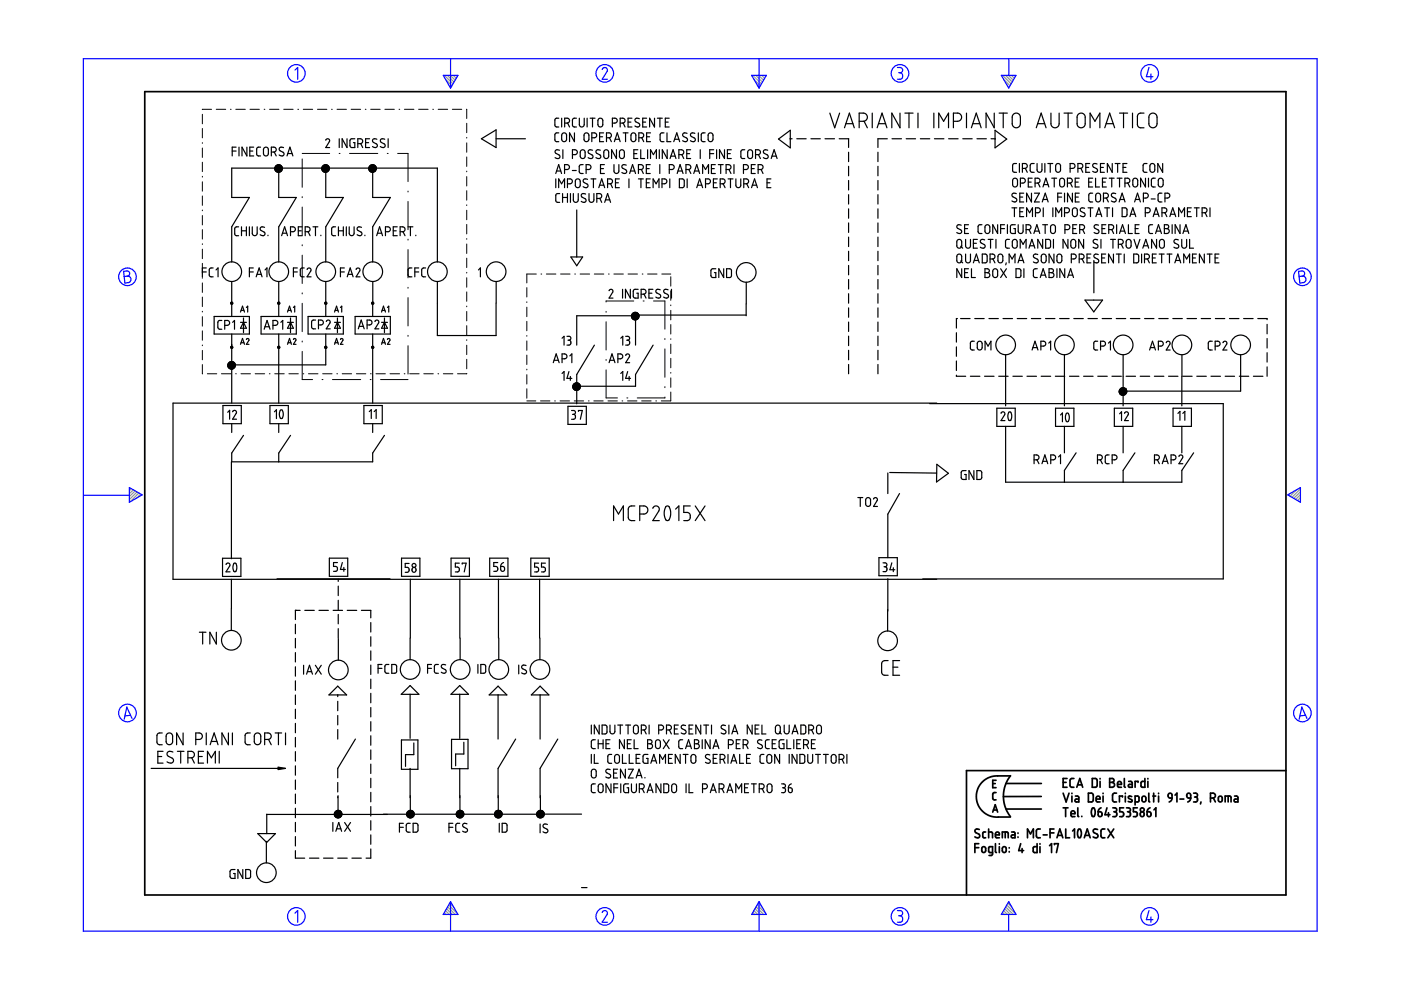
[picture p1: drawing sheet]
<svg xmlns="http://www.w3.org/2000/svg" width="297mm" height="210mm" viewBox="0 0 297 210" stroke-linecap="round" stroke-linejoin="round" font-family="sans-serif">
<g fill="none" stroke="#6c9" stroke-width=".25">
<path d="M94.2 16l1.8 1.8M94.5 16.8l1.3 1.4M94.8 16l1.5 1.4M95.3 18.3l.3 .3M95.5 16l1 1M96.1 16l.6 .6M96.7 16l.3 .2M159.6 16l1.8 1.8M159.9 16.8l1.3 1.4M160.3 16l1.4 1.4M160.7 18.3l.3 .3M160.9 16l1 1"/>
<path d="M161.5 16l.6 .6M162.1 16l.2 .2M212.6 16l1.8 1.8M212.8 16.8l1.3 1.4M213.2 16l1.4 1.4M213.7 18.3l.2 .3M213.8 16l1 1M214.4 16l.7 .6M215.1 16l.2 .2M27.5 103.4h-.1M27.9 103.6l-.5 .5M28.3 103.8l-.9 .9"/>
<path d="M28.7 104.1l-1.3 1.2M29 104.3l-1.6 1.6M29.4 104.5l-1.8 1.9M29.8 104.8l-.8 .8M273.4 104.7l-.3 .3M274.9 103.9l-1.4 1.3M275.7 103.6l-1.8 1.9M275.7 106.1l-.2 .3M275.7 105.5l-.6 .6M275.7 104.9l-1 1M275.7 104.3l-1.4 1.4M94 193.8v.1"/>
<path d="M94.2 193.5l.4 .4M94.4 193.1l.9 .8M94.7 192.7l1.2 1.2M94.9 192.3l1.6 1.6M95.1 191.9l1.9 1.9M95.4 191.5l.8 .8M159.4 193.8v.1M159.6 193.5l.4 .4M159.8 193.1l.9 .8M160.1 192.7l1.2 1.2M160.3 192.3l1.6 1.6M160.5 191.9l1.9 1.9"/>
<path d="M160.8 191.5l.8 .8M212.3 193.8v.1M212.6 193.5l.4 .4M212.8 193.1l.8 .8M213 192.7l1.2 1.2M213.2 192.3l1.6 1.6M213.5 191.9l1.8 1.9M213.7 191.5l.8 .8"/>
</g>
<g fill="none" stroke="#00f" stroke-width=".25">
<path d="M17.7 12.4h261.6v185h-261.6zM62.5 14.9l.6-.6v2.5M94 16h3.1l-1.6 2.7zM95.5 12.4v6.3M127.7 14.7l.5-.4 .5 .3v.5l-1 1.7h1.1M159.4 16h3.1l-1.6 2.7zM160.9 12.4v6.3M190.3 14.3h.7l.3 .3v.6l-.5 .2M190.5 15.4h.3M190.8 15.4l.5 .3v.7l-.3 .4h-.7M212.3 16h3.1l-1.5 2.7zM213.9 12.5v3.5"/>
<path d="M243.6 14.3l-.5 2h1.4M244 15.7v1.1M26.2 57.5l.9-.1 .3 .3 .1 .5-.5 .3 .5 .2 .3 .4-.1 .3-.3 .5-.9 .1zM27 58.5l-.7 .1M275.3 57.5l.9-.1 .3 .3 .1 .5-.5 .3 .5 .2 .2 .2 .1 .5-.3 .4-1 .2zM276.1 58.5l-.7 .1M17.8 105h9.6M27.4 103.4l2.7 1.5-2.7 1.6zM273 104.9l2.7-1.5v3.1zM27.7 151.7l-1.2 .1M28 152.3l-1.1-2.4-.6 2.6M276.8 151.7l-1.2 .1"/>
<path d="M277.1 152.3l-1.1-2.4-.6 2.6M62.5 193.6l.6-.5v2.4M95.5 191.2v6.2M95.5 191.2l1.6 2.7h-3.1zM127.7 193.5l.1-.3 .5-.1 .5 .4-.1 .4-1 1.6h1.1M160.9 191.2v6.2M160.9 191.2l1.6 2.7h-3.1zM190.3 193.1h.6l.4 .2v.5l-.5 .4M190.5 194.2h.3M190.8 194.2l.5 .3v.7l-.4 .3h-.6M213.8 193.9v3.5M213.9 191.2l1.5 2.7h-3.1z"/>
<path d="M243.6 193.1l-.5 1.9h1.4M244 194.4v1.1"/>
<circle cx="62.8" cy="15.6" r="1.87"/>
<circle cx="128.2" cy="15.6" r="1.87"/>
<circle cx="190.8" cy="15.6" r="1.87"/>
<circle cx="243.8" cy="15.6" r="1.87"/>
<circle cx="27" cy="58.7" r="1.87"/>
<circle cx="276.1" cy="58.7" r="1.87"/>
<circle cx="27" cy="151.2" r="1.87"/>
<circle cx="276.1" cy="151.2" r="1.87"/>
<circle cx="62.8" cy="194.3" r="1.87"/>
<circle cx="128.2" cy="194.3" r="1.87"/>
<circle cx="190.8" cy="194.3" r="1.87"/>
<circle cx="243.8" cy="194.3" r="1.87"/>
</g>
<g fill="none" stroke="#000" stroke-width=".36">
<path d="M30.7 19.4h241.9v170.4h-241.9zM206.7 179.7h.8M207.5 178.9h-.8v1.9M207.6 175.9l-.6-.1-.3 .4 .1 .3 .8 .4 .1 .5-.2 .2-.8-.2M208.2 179.7l.5-.2 .3 .3v.6l-.3 .3-.5-.1zM209 176.4h-.4l-.2 .2v.9l.2 .1h.4M209.6 176.4l.8 .1v1.1M209.6 175.8v1.8M210.5 166.1h.5M210.5 172.2l.5-1.6 .5 1.6M210.6 171.7h.8M211.1 177h.8l-.1-.5-.2-.1-.4 .1-.1 .9 .2 .2h.6"/>
<path d="M211.1 178.9v1.7l.2 .2M211.2 168h-.4l-.3 .3v1.1l.7 .2M211.2 165.4h-.7v1.6h.7M211.9 178.9v.1M211.9 179.5v1.3M212.5 177.6v-1.2h1.1l.2 1.2M212.6 179.7l.4-.2 .3 .3v.6l-.3 .3-.5-.2zM213.1 176.4v1.2M213.3 166.1h7.5M213.3 171.5h7.5M214 179.7v.1M214.2 164.5h-3.5l-.9 .3-.8 .4-.8 .7-.7 .9-.4 1.2-.1 .9 .1 1.1 .4 .9 .7 1 .9 .7 .7 .4 1.1 .2h3.3"/>
<path d="M214.2 164.5l-1 1.7-.5 2.2 .1 1.3 .2 1.2 .5 1.1 .7 1.1M214.5 176.4h.5l.2 .2v1h-.5a.31 .31 0 0 1-.3-.3 .31 .31 0 0 1 .3-.3h.5M215.8 176.6v.1M215.8 177.4v.1M216.4 178.9l-.4 1.4h1M216.7 179.9v.9M217.8 177.6v-1.8l.7 1 .6-1v1.8M219.9 178.9v1.9l-.8-.1v-1.1l.8-.1M220.5 178.9v.1M220.5 179.5v1.3M220.6 175.8h-.6l-.3 .3 .1 1.3 .2 .2h.6M220.8 168.9h-8.1"/>
<path d="M221.2 177h.8M222.5 179.3l.4-.4v1.9M222.6 176.6h.9M223.5 175.8h-.9v1.8M223.6 179.1v-.2h.8l-.4 1.9M224.1 177.6l.6-1.8 .6 1.8M224.3 177.1h.8M225.4 165.9h.6M225.4 168.2l.6 1.8 .7-1.8M225.4 171.3h1M225.9 171.3v1.8M226 175.8v1.8h.8"/>
<path d="M226.2 165.1h-.8v1.8h.8M227.1 172.5h.8l-.1-.5-.4-.1-.3 .2v.8l.2 .2h.6M227.3 168.2v.1M227.3 168.8v1.2M227.4 176.2l.4-.4v1.8M227.7 165.1h-.5l-.3 .3v1.4l.3 .1h.5M228 168.8h.5l.2 .2v1h-.5a.31 .31 0 0 1-.3-.3 .31 .31 0 0 1 .3-.3h.5M228.3 166.9l.6-1.8 .7 1.8M228.5 166.4h.9M228.5 171.3v1.7l.2 .1M228.7 175.8a.62 .62 0 0 1 .6 .8l-.1 .7a.37 .37 0 0 1-.5 .3 .37 .37 0 0 1-.2-.5v-.6zM229.4 173.1h.1"/>
<path d="M229.9 177.6l.6-1.8 .6 1.8M230.1 177.1h.9M230.8 168.2h.7l.3 .3v1.2l-.3 .3h-.7zM231.6 165.1h.7l.3 .2v1.3l-.2 .3h-.8zM231.6 171.4a.53 .53 0 0 1 .5 .2 .53 .53 0 0 1 .1 .5l-.1 .7a.34 .34 0 0 1-.4 .3 .34 .34 0 0 1-.3-.4v-.6zM232.4 169.4h.8v-.3l-.2-.3-.5 .1-.1 .9 .2 .2h.6M232.7 175.9l-.6-.1-.3 .2v.3l.9 .6v.6l-.5 .1-.4-.2M232.8 172.1h.6l.2 .2 .1 .5-.2 .3h-.3l-.3-.1zM233.2 165.1v.1M233.2 165.7v1.2M233.4 171.3l-.4 .3-.2 .5M233.9 168.2v.1"/>
<path d="M233.9 168.8v1.2M234.3 175.8h-.6l-.3 .3 .1 1.3 .2 .2h.6M234.7 171.3l-.4 1.4h1M234.9 175.8l1.2 1.8M235 172.3v.8M235.3 165.1h.6l.3 .3-.1 .4-.3 .1 .4 .1 .1 .3-.1 .4-.3 .2h-.6zM235.3 165.9h.5M235.9 171.3h.5l.3 .2 .1 .3-.4 .3M236.1 175.8l-1.2 1.8M236.2 172.1h.2M236.4 172.1l.3 .2 .1 .5-.3 .3h-.6M236.7 168.2h-.5l-.3 .4v1.2l.3 .2h.5"/>
<path d="M236.9 166.3h.9l-.2-.5-.3-.1-.3 .1-.1 .9 .2 .2h.7M238 169v-.2h-.7v1.2M238.2 171.3h-.8v.8h.6l.2 .4-.1 .6h-.7M238.4 165.1v1.7l.2 .1M238.6 168.2v.1M238.6 168.8v1.2M238.8 171.3h.5l.3 .2v.4l-.3 .2M239.1 172.1h.2M239.3 172.1l.4 .3-.1 .5-.2 .2h-.6M239.3 165.7h.5l.3 .3v.9h-.6a.31 .31 0 0 1-.3-.3 .31 .31 0 0 1 .3-.3h.6M239.9 168.9l-.3-.1a.27 .27 0 0 0-.4 .1 .27 .27 0 0 0 .2 .4l.5 .2a.33 .33 0 0 1 0 .5 .33 .33 0 0 1-.5 0l-.2-.1M240.7 170l.7-.1 .1-.9-.2-.2h-.6v1.9"/>
<path d="M241.1 171.3h-.8v.8h.6l.2 .3-.1 .7h-.7M241.3 165.9v-.2h-.6v1.2M241.9 172.3l.2-.2 .4 .2 .1 .5-.1 .2-.4 .1-.2-.1zM242.2 169l.2-.2 .4 .1 .2 .8-.2 .2-.4 .1-.3-.2zM242.7 165.1v1.8h-.6l-.2-.2 .1-.9 .2-.1h.5M243.2 172.1l.7 .2v.7l-.4 .1-.2-.1zM243.4 165.1v.1M243.4 165.7v1.2M243.6 168.2v1.6l.2 .2M243.8 171.3l-.4 .3-.2 .5M244.4 168.8h.6M244.6 168.2v1.8"/>
<path d="M244.7 171.7l.4-.4v1.8M245.6 168.2v.1M245.6 168.8v1.2M247.8 168.3l.3-.1 .3 .1 .1 .9-.7-.1-.1-.6zM248.5 169.2l-.2 .5-.4 .3M249.1 168.6l.4-.4v1.8M250.2 169.4h.8M251.7 168.3l.4-.1 .3 .1 .1 .9h-.6l-.2-.2zM252.5 169.2l-.2 .5-.5 .3M253.1 168.2l.7 .1 .1 .4-.4 .3M253.3 169h.2M253.5 169l.4 .2v.5l-.3 .3h-.5"/>
<path d="M254.6 170l-.1 .5M256.6 169.2l.9-.1 .2-.3-.1-.4-.4-.2h-.6v1.8M257.3 169.2l.4 .8M258.4 169l.2-.2 .4 .1 .1 .8-.1 .2-.4 .1-.3-.2zM259.8 170v-1.2l1.1 .1 .1 1.1M260.4 168.8v1.2M261.7 168.8h.6l.2 .3v.9h-.6a.31 .31 0 0 1-.3-.3 .31 .31 0 0 1 .3-.3h.6M272.6 163.4h-67.7v26.4M210.4 180.8h-.5l-.3-.2v-.9l.2-.2h.6v1.6l-.2 .3h-.5M214 180.6v.1"/>
<circle cx="242.2" cy="171.7" r=".42"/>
</g>
<g fill="none" stroke="#000" stroke-width=".25">
<path d="M49.2 32h.9M50.1 31.2h-.9v1.9M50.7 31.2v1.9M52.3 31.2v1.9l-1-1.9v1.9M53 32h.6M53.8 31.2h-.8v1.9h.8M55.2 31.2h-.5l-.3 .3 .1 1.4 .2 .2h.5M56 31.3l.6-.1 .3 .4v1.1l-.4 .4-.4-.1-.2-.3v-1zM57.5 32.2h.6l.4-.2 .1-.4-.2-.3-.9-.1v1.9M58.1 32.2l.5 .9M58.5 36.3l.6-.7v6.3h3.7l-3.7 6.2v7.5M58.5 36l-.1 .1"/>
<path d="M58.5 35.8l-.2 .2M58.5 35.5l-.1 .1M58.5 35.3l-.2 .2M58.5 35.6l-.2 .3M58.6 35.1l-.1 .1M58.7 35.6l-.2 .3M58.9 35.6l-.4 .4M58.9 34.9l-.6 .7M58.9 35.6l-.5 .6M59 34.9l-.5 .5M59.2 34.9l-.9 .9M59.3 35l-.7 .6"/>
<path d="M59.4 35l-1.1 1M59.4 35.6l-.8 .8M59.5 35.1l-.7 .5M59.6 35.1l-.5 .5M59.6 35.6l-.8 .9M59.6 35.2l-1.1 1.1M59.7 35.2l-1.1 1.2M59.7 36.2l-.2 .2M59.7 35.3l-.3 .3M59.8 35.4l-1.1 1M59.8 36l-.4 .5M59.8 35.4l-.2 .2"/>
<path d="M59.8 35.6l-.9 .9M59.8 35.5l-.1 .1M59.9 35.8l-.7 .7M59.9 35.8l-.8 .7M59.9 35.6l-1 .9M60.1 31.3l-.7-.1-.2 .4 .1 .3 .8 .5v.5l-.5 .2-.4-.2M60.9 33.1l.6-1.9 .6 1.9M61 32.6h.9M68.5 35.6l-.3 .3M68.7 35l-.4 .4M68.9 34.9l-.7 .7M68.9 35.6l-.5 .6"/>
<path d="M69 34.9l-.8 .8M69.1 29.7l.3-.3 .4 .2 .1 .4-.8 1.3h.8M69.1 35.6v6.3h3.7l-3.7 6.2v7.5M69.1 34.9l-.7 .7M69.2 34.9l-1 1M69.3 35l-.7 .6M69.3 35.6l-.7 .8M69.3 35l-1 1.1M69.4 35.1l-1.1 1.1M69.5 35.1l-.6 .5M69.5 35.6l-.8 .9M69.6 35.1l-1.1 1.2"/>
<path d="M69.6 35.2l-1.1 1.1M69.7 35.3l-.4 .3M69.7 35.3l-1.1 1.1M69.7 36.1l-.3 .3M69.7 35.4l-.2 .2M69.8 35.5l-1 1M69.8 35.6l-.9 .9M69.8 35.9l-.6 .6M69.8 35.6h-.1M69.8 35.8l-.7 .7M69.8 35.6h.1M71.9 29.4v1.9"/>
<path d="M73.6 29.4v1.9l-1.1-1.9v1.9M75.2 29.4h-.7l-.3 .3v1.2l.3 .4h.7v-1.1h-.3M75.9 30.5h.5l.4-.2 .1-.4-.2-.4-.8-.1v1.9M76.5 30.4l.4 .9M77.5 30.2h.6M78.4 29.4h-.9v1.9h.9M78.4 35.6l-.2 .3M78.6 35.1l-.3 .2M78.7 35l-.5 .5M78.7 35.6l-.4 .5M78.9 34.9l-.7 .8M79 35.6l-.6 .6"/>
<path d="M79 34.9l-.8 .9M79 35.6v6.3h3.8l-3.8 6.2v7.5M79.1 34.9l-.7 .7M79.2 35.6l-.7 .7M79.2 34.9l-1 1M79.3 35.6l.4-.3-1.2 1.1M79.3 35l-1 1M79.4 35.6l-.8 .8M79.4 35.1l-1.1 1.1M79.5 35.1l-.6 .5M79.5 35.2l-.4 .4M79.6 35.2l-1.2 1.1"/>
<path d="M79.6 35.6l-.8 .9M79.6 36.2l-.1 .2M79.7 35.4l-.2 .2M79.8 35.9l-.6 .6M79.8 35.6l-.9 .9M79.8 35.5l-1.1 1M79.8 35.8l-.7 .7M79.8 35.6h-.1M79.8 35.7l-.8 .8M79.9 29.5l-.7-.1-.2 .5 .2 .3 .7 .4v.5l-.4 .2-.5-.2M81.6 29.5l-.7-.1-.3 .5 1 .7v.5l-.5 .2-.5-.2M82.3 29.4v1.9"/>
<path d="M102.1 29.4l3.1-1.9v3.8zM105.2 29.4h6.2M117.8 36.8l.6-1.9 .7 1.9M117.8 37.9v1.9M118 36.3h.9M118.4 39.8v-1.9l.7 1.1 .6-1.1v1.9M118.5 25.1h-.6l-.3 .3 .1 1.4 .8 .1M118.5 28.2h-.6l-.3 .3 .1 1.4 .3 .1h.5M118.6 31.9l-.6-.1-.3 .5 1 .7v.4l-.3 .2-.7-.2M119.1 25.1v1.8M119.2 28.3l.6-.1 .3 .4v1l-.4 .4h-.4l-.2-.3v-1zM119.3 31.7v1.9"/>
<path d="M119.7 35.9l.9-.1 .1-.3-.1-.4-.3-.2h-.6v1.9M119.7 26.1h.6l.4-.2 .1-.4-.2-.3-.9-.1v1.8M120.3 39l.9-.1 .1-.4v-.3l-.4-.3h-.6v1.9M120.3 26.1l.5 .8M121.3 36.2h.9M121.4 32.8l.8-.1 .2-.4-.1-.4-.9-.2v1.9M121.8 28.2v1.8l-1-1.8v1.8M122.1 38.1l.5-.2 .4 .3v1.1l-.3 .5-.5-.1-.2-.3zM122.2 25.1h-.6l-.2 .3 .1 1.4 .7 .1M122.8 25.1v1.4l.5 .4 .5-.3 .1-1.5M123.2 31.9l.6-.1 .3 .4v1l-.4 .4h-.3l-.3-.3-.1-1.1zM123.6 34.9h-.5l-.3 .4 .1 1.3 .1 .1 .6 .1"/>
<path d="M123.9 28.4l.5-.2 .4 .3 .1 1-.3 .5h-.4l-.3-.2zM124.3 35.9l.8-.1 .2-.4-.1-.3-.4-.2h-.5v1.9M124.5 25.1v1.8M124.6 38h-.7l-.3 .4 .2 .3 .8 .4v.5l-.5 .2-.5-.2M125.1 25.1h1.1M125.3 37.9h1M125.5 29.2h.6l.3-.2 .1-.4-.2-.3-.8-.1v1.8M125.6 31.9l-.6-.1-.3 .5 1 .7v.4l-.3 .2-.7-.2M125.6 25.1v1.8M125.8 37.9v1.9M126.9 25.2l.6-.1 .3 .3v1.1l-.4 .4h-.3l-.3-.3v-1.1zM127 39.8l.6-1.9 .6 1.9"/>
<path d="M127.1 29h.7M127.1 39.3h.9M127.3 31.9l-.7-.1-.3 .4 .2 .3 .8 .4 .1 .5-.3 .2-.8-.2M127.3 35.8h.7M128 28.2h-.9v1.8h.9M128.1 31.9l.5-.2 .4 .4 .1 1.1-.4 .4-.4-.1-.3-.3zM128.1 34.9h-.8v1.9h.8M128.6 29.2h.6l.3-.2 .1-.4-.2-.3-.8-.1v1.8M128.8 39l.9-.2 .2-.5-.2-.3-.9-.1v1.9M129.2 29.2l.4 .8M129.5 38.9l.4 .9M129.8 26.1h.6l.4-.2 .1-.4-.2-.4h-.9v1.8"/>
<path d="M130.2 34.9v1.5l.5 .4 .3-.1 .2-.3v-1.5M130.3 30l.6-1.8 .6 1.8M130.4 29.5h.9M130.5 38.8h.6M130.7 31.7v1.9l-1-1.9v1.9M131.3 37.9h-.8v1.9h.8M131.4 31.9l.5-.2 .4 .4 .1 1.2-.4 .3-.4-.1-.3-.3zM131.5 26.1h.6l.3-.2 .1-.4-.1-.3-.9-.1v1.8M132.1 26.1l.4 .8M132.1 28.2h1.1M132.6 28.2v1.8M132.8 35l-.7-.1-.2 .2-.1 .3 1 .7v.5l-.4 .2-.6-.2"/>
<path d="M133.2 25.9h.6M133.3 37.9v1.9M133.5 36.8l.6-1.9 .6 1.9M133.7 36.3h.9M133.9 28.3l.6-.1 .3 .4v1l-.4 .4h-.4l-.2-.3v-1.1zM134 25.1h-.8v1.8h.8M134.4 32.6h.6M135.2 31.7h-.8v1.9h.8M135.4 35.9l.9-.1 .1-.3-.1-.4-.3-.2h-.6v1.9M135.4 37.9h1M135.4 29.2l.9-.1 .2-.4-.1-.4-.3-.1h-.7v1.8M135.6 25.2l-.7-.1-.3 .5 1 .6v.5l-.5 .2-.5-.2"/>
<path d="M135.8 31.7v1.9h.9M135.9 37.9v1.9M136 35.9l.4 .9M136.1 29.2l.4 .8M136.3 25.9h.6M137 35.8h.6M137 38.8h.6M137.1 25.1h-.8v1.8h.8M137.1 29h.6M137.3 31.7v1.9M137.9 34.9h-.9v1.9h.9M137.9 37.9h-.9v1.9h.9"/>
<path d="M137.9 28.2h-.8v1.8h.8M137.9 33.6v-1.9l.6 1.1 .7-1.1v1.9M138.5 39.8v-1.9l.6 1.1 .6-1.1v1.9M138.8 25.1v1.8l-1.1-1.8v1.8M139.4 25.1h1M139.8 31.7v1.9M139.9 34.9v1.9M139.9 25.1v1.8M140.4 39h.5l.4-.3 .1-.3-.2-.4-.8-.1v1.9M140.8 28.2h-.6l-.2 .3v1.4l.3 .1h.5M141.1 25.9h.6M141.4 28.2v1.8h.8"/>
<path d="M141.5 31.7v1.9l-1.1-1.9v1.9M141.9 25.1h-.8v1.8h.8M141.9 35.9l.9-.1 .1-.3v-.4l-.4-.2h-.6v1.9M142 37.9v1.9M142.1 33.6l.6-1.9 .6 1.9M142.2 33.1h1M142.9 30l.6-1.8 .6 1.8M143 29.5h.9M143.6 36.8l.6-1.9 .6 1.9M143.7 36.3h.9M143.9 32.8l.9-.2 .2-.2-.1-.4-.4-.3h-.6v1.9M144 37.9h.8l.3 .3v1.2l-.3 .4h-.8z"/>
<path d="M144.6 32.8l.4 .8M145.4 35.9l.9-.1 .2-.3-.2-.4-.9-.2v1.9M145.6 32.6h.6M145.7 28.3l-.7-.1-.3 .5 .9 .6 .1 .5-.5 .2-.5-.2M145.7 37.9v1.9M146 35.9l.5 .9M146.4 31.7h-.8v1.9h.8M147.1 36.8l.6-1.9 .6 1.9M147.3 36.3h.9M147.3 28.3l-.7-.1-.2 .5 .1 .2 .8 .5 .1 .4-.5 .2-.5-.2M147.7 39.8l.6-1.9 .7 1.9M147.9 39.3h.9"/>
<path d="M148.1 28.2v1.8M148.5 31.7v1.9M149 36.8v-1.9l.6 1 .6-1v1.9M149.5 28.2h-.6l-.2 .3v1.3l.3 .2h.5M149.6 39l.8-.1 .2-.4v-.3l-.4-.3h-.6v1.9M150.3 28.3l.5-.1 .4 .4v1.1l-.4 .3h-.5l-.2-.3v-1.1zM150.5 32.6h.8M150.8 35.8h.6M151.3 38.8h.6M151.3 31.7h-.8v1.9M151.7 34.9h-.9v1.9h.9M151.9 31.7v1.9"/>
<path d="M152.1 37.9h-.8v1.9h.8M152.3 34.9h1M152.7 39l.8-.1 .2-.4v-.3l-.4-.3h-.6v1.9M152.8 34.9v1.9M153.3 38.9l.4 .9M153.6 31.7v1.9l-1.1-1.9v1.9M153.9 35.9l.9-.1 .2-.3-.2-.4-.9-.2v1.9M154.2 32.6h.6M154.4 37.9h1M154.6 35.9l.4 .9M154.9 37.9v1.9M155 31.7h-.8v1.9h.8"/>
<path d="M155.6 34.9v1.9M156 37.9v1.5l.5 .4 .5-.3 .1-1.6M157.6 35.9l.9-.1 .2-.5-.2-.2-.9-.2v1.9M157.7 39l.9-.2 .1-.4-.2-.4-.8-.1v1.9M157.9 31.7l-.5 .1-.3 .3v1.3l.2 .2h.6M158.3 38.9l.4 .9M158.6 31.9l.5-.2 .4 .3 .1 1.2-.4 .4h-.3l-.3-.3-.1-1zM159.3 35.8h.6M159.3 39.8l.7-1.9 .6 1.9M159.5 39.3h.9M160.1 34.9h-.8v1.9h.8M160.2 32.8h.6l.3-.2 .1-.4-.1-.3-.9-.2v1.9"/>
<path d="M160.7 35.9l.9-.1 .2-.3-.1-.4-.4-.2h-.6v1.9M160.8 32.8l.4 .8M161.4 35.9l.4 .9M162.6 38.8h.6M162.8 31.9l-.7-.1-.3 .4 .2 .3 .8 .4 .1 .5-.3 .2-.8-.2M163.4 37.9h-.8v1.9h.8M163.5 33.6l.6-1.9 .7 1.9M163.7 33.1h.9M165.1 29.5l2.5-1.9v3.7zM167.5 29.4h.4M168.9 29.4h2M171.9 29.4h2"/>
<path d="M174.9 29.4h2M175.9 24l1.1 3.1 1-3.1M177.9 29.4h2M179 27.1l1.1-3.1 1 3.1M179.3 26.2h1.5M179.9 29.4v1.9M179.9 32.3v2M179.9 35.3v2M179.9 38.3v2M182.2 25.7h.9l.6-.3 .2-.7-.3-.5-.4-.2h-1v3.1M183.2 25.7l.7 1.4M184.9 24v3.1"/>
<path d="M186 27.1l1-3.1 1 3.1M186.1 32.3v2M186.1 35.3v2M186.1 38.3v2M186.3 26.2h1.5M188.1 29.4h-2v1.9M189.1 29.4h2M190.8 24v3.1l-1.7-3.1v3.1M191.9 24h1.7M192.1 29.4h2M192.7 24v3.1M194.6 24v3.1"/>
<path d="M195.1 29.4h2M198 24v3.1M198.1 29.4h2M199 27.1v-3.1l1.1 1.7 1-1.7v3.1M201.1 29.4h2M202.1 25.7h1l.6-.3 .2-.7-.4-.5-.3-.2h-1.1v3.1M204.1 29.4h2M204.9 24v3.1M206 27.1l1-3.1 1 3.1M206.2 26.2h1.6M207.1 29.4h2M210.1 29.4h1"/>
<path d="M210.8 24v3.1l-1.7-3.1v3.1M211 27.6l2.4 1.9-2.4 1.8zM211.8 24h1.8M212.7 24v3.1M214.8 38l.5-.2 .4 .3v1.2l-.4 .3h-.4l-.2-.3zM214.9 24.2l.4-.2h.5l.5 .6v1.8l-.2 .4-.3 .3h-.6l-.5-.6-.1-1.8zM215.5 34.7h-.6l-.2 .3 .1 1.4 .7 .1M216.1 34.7v1.8M216.3 38.8h.7l.3-.2 .1-.4-.2-.3-.9-.1v1.8M216.8 35.7h.5l.4-.2 .1-.4-.2-.3-.8-.1v1.8M217.4 35.7l.4 .8M218 38.6h.6"/>
<path d="M218.8 37.8h-.8v1.8h.8M219.3 34.7h-.6l-.3 .4 .1 1.3 .8 .1M219.5 38.8l.8-.1 .2-.3-.1-.4-.3-.2h-.6v1.8M219.7 27.1l1-3.1 1.1 3.1M219.9 34.7v1.4l.4 .4 .6-.3v-1.5M220 26.2h1.5M220.1 38.8l.4 .8M221.1 39.6l.6-1.8 .7 1.8M221.3 39.1h.9M221.5 34.7v1.8M222.2 34.7h1M222.7 34.7v1.8"/>
<path d="M222.8 24v2.4l.2 .4 .6 .3 .5-.1 .4-.4 .1-2.6M223 37.8h1M223.5 37.8v1.8M224 34.8l.5-.1 .4 .4v1l-.4 .4h-.3l-.3-.3-.1-1zM224.7 38l.6-.2 .4 .3v1.2l-.4 .3h-.4l-.2-.3zM225.6 24h1.7M226.3 38.8h.6l.3-.2 .2-.4-.3-.3-.8-.1v1.8M226.5 24v3.1M226.9 35.7h.6l.3-.2 .1-.4-.2-.3-.8-.1v1.8M226.9 38.8l.5 .8M228 38.6h.6M228.5 35.7h.6l.4-.2 .1-.4-.2-.3-.9-.1v1.8"/>
<path d="M228.6 24.2l.8-.2 .5 .3 .2 .3v1.8l-.2 .4-.4 .3-.7-.1-.4-.5v-1.8zM228.8 37.8h-.8v1.8h.8M229.2 35.7l.4 .8M230.2 35.5h.6M230.8 38.6h.7M231 34.7h-.8v1.8h.8M231.1 27.1v-3.1l1.1 1.7 1-1.7v3.1M231.7 37.8h-.9v1.8h.9M232.3 37.8v1.8h.8M232.6 34.8l-.7-.1-.2 .5 .1 .2 .8 .4v.5l-.4 .2-.5-.2M233.3 35.5h.6M233.7 38.6h.7"/>
<path d="M234.1 34.7h-.8v1.8h.8M234.2 27.1l1.1-3.1 1 3.1M234.5 26.2h1.5M234.6 37.8h-.9v1.8h.9M235.2 37.8h1M235.7 37.8v1.8M235.8 34.7v1.8l-1-1.8v1.8M236.4 34.7h1.1M236.9 37.8h1M237 34.7v1.8M237.4 24h1.7M237.4 37.8v1.8"/>
<path d="M238.1 35.5h.6M238.2 24v3.1M238.5 38.8l.9-.1 .1-.3v-.4l-.4-.2h-.6v1.8M238.9 34.7h-.8v1.8h.8M239.1 38.8l.4 .8M240.1 24v3.1M240.3 38l.5-.2 .4 .3v1.1l-.4 .4h-.4l-.2-.3zM242.5 24h-.9l-.3 .2-.1 .4 .1 2.2 .4 .3h.8M242.9 37.8v1.8l-1.1-1.8v1.8M243.2 34.7h-.6l-.2 .3v1.4l.8 .1M243.5 37.8v1.8M243.9 24.2l.4-.2h.5l.5 .6v1.8l-.2 .4-.4 .3h-.5l-.6-.6v-1.8z"/>
<path d="M243.9 34.8l.6-.1 .3 .4v1l-.3 .4h-.4l-.3-.3v-1zM244.9 37.8h-.5l-.3 .3 .1 1.4 .2 .1h.5M245.7 38l.5-.2 .4 .3v1.1l-.4 .4h-.4l-.2-.3zM246.5 34.7v1.8l-1-1.8v1.8M42.9 57.7h.8M43.7 56.8h-.8v1.9M45.2 56.8h-.6l-.2 .3v1.4l.3 .2h.5M45.8 57.2l.4-.4v1.9M49.1 55.6v-7.5l3.8-6.2h-3.8v-6.3h43.6v20M49.1 59.7v7.4M50.6 48.1h-.6l-.2 .3v1.4l.2 .2h.6M51.2 48.9h1"/>
<path d="M51.2 48.1v1.9M52.2 48.1v1.9M52.9 48.1v1.9M52.9 57.7h.8M53.5 48.1v1.4l.1 .3 .4 .2 .5-.4v-1.5M53.7 56.8h-.8v1.9M54.3 58.7l.6-1.9 .7 1.9M54.5 58.2h.9M56.1 48.2l-.7-.1-.2 .2v.3l.9 .7 .1 .4-.4 .3-.6-.2M56.2 57.2l.4-.4v1.9M56.8 49.9v.1M59.1 59.7v7.4"/>
<path d="M59.7 50l.6-1.9 .7 1.9M59.9 49.4h.9M61.6 49.1l.9-.1 .1-.3-.1-.4-.2-.2h-.7v1.9M62.2 57.7h.8M63 56.8h-.8v1.9M63.2 48.9h.7M64.1 48.1h-.9v1.9h.9M64.5 56.8h-.6l-.2 .3v1.4l.2 .2h.6M64.7 49.1h.8l.2-.4-.1-.4-.2-.2h-.7v1.9M65.1 57.1l.5-.3 .4 .4-.9 1.5h.9M65.3 49.1l.4 .9M66.4 48.1h1"/>
<path d="M66.9 48.1v1.9M68 49.9v.1M69.1 59.7v7.4M71.1 48.1h-.5l-.3 .3 .1 1.4 .2 .2h.5M71.8 48.1v1.9M71.8 48.9h1M72.2 57.7h.8M72.8 48.1v1.9M73 56.8h-.8v1.9M73.4 48.1v1.9M73.6 58.7l.7-1.9 .6 1.9M73.8 58.2h.9"/>
<path d="M74 48.1v1.4l.2 .3 .3 .2 .4-.2 .2-.2v-1.5M75.5 57.1l.4-.3 .4 .2v.3l-.8 1.4h.8M76.6 48.2l-.6-.1-.2 .2-.1 .3 .9 .7 .1 .4-.3 .3-.7-.2M77.4 49.9v.1M79 59.7v7.4M79.9 50l.6-1.9 .6 1.9M80 49.4h.9M81.7 49.1l.9-.1 .2-.3-.2-.5-.9-.1v1.9M83.4 48.9h.6M84.2 48.1h-.8v1.9h.8M84.8 49.1h.7l.3-.2 .1-.4-.2-.3-.9-.1v1.9M85.4 49.1l.5 .9"/>
<path d="M86.5 48.1h1M87 48.1v1.9M87.3 56.8h-.5l-.3 .3 .1 1.4 .2 .2h.5M87.9 57.7h.9M88.2 49.9v.1M88.8 56.8h-.9v1.9M90.2 56.8h-.5l-.3 .3 .1 1.4 .1 .2h.6M92.7 59.7v11.4h12.5v-6.8M101.5 57.2l.4-.4v1.9M105.2 59.7v4.5M118.7 41l-.6 .1-.3 .3 .1 1.3 .8 .2M119.3 41.9h1"/>
<path d="M119.3 41v1.9M120.3 41v1.9M120.9 41v1.9M121 54.5h2.5l-1.2 1.8zM121.6 41v1.5l.4 .4 .4-.1 .2-.3v-1.5M122.3 44.5v9.9M124.2 41.1h-.7l-.3 .5 .2 .2 .7 .4 .1 .5-.5 .2-.5-.2M124.9 41v1.5l.4 .4 .5-.1 .1-.3v-1.5M126.5 42.1h.6l.4-.2 .1-.5-.2-.3-.9-.1v1.9M127.2 42.1l.4 .8M128.2 42.9l.6-1.9 .7 1.9M128.4 42.4h.9"/>
<path d="M151.8 57h-.8l-.3 .3v1.2l.3 .3h.8v-1h-.3M153.4 57v1.8l-1-1.8v1.8M154.1 57h.7l.3 .2v1.3l-.2 .3h-.8zM158.2 59.8v7.2M179.9 41.3v2M179.9 44.3v2M179.9 47.3v2M179.9 50.3v2M179.9 53.3v2M179.9 56.3v2M179.9 59.3v2M186.1 41.3v2"/>
<path d="M186.1 44.3v2M186.1 47.3v2M186.1 50.3v2M186.1 53.3v2M186.1 56.3v2M186.1 59.3v2M203 54.1l.4-.2 .5 .3v1.1l-.3 .4h-.4l-.3-.3zM203 50.9l.5-.1 .4 .3v1.1l-.4 .4-.5-.1-.1-.3v-1zM203.7 52.2l.4 .4M203.7 55.3l.4 .4M203.8 47.8l-.7-.1-.2 .5 .9 .6v.5l-.5 .2-.4-.2M203.9 57v1.8l-1-1.8v1.8"/>
<path d="M204.5 57.8h.6M204.5 48.5h.6M204.7 50.8v1.4l.4 .4h.4l.3-.4v-1.4M204.7 53.9v1.4l.4 .4h.3l.3-.2 .1-1.6M205.3 57h-.8v1.8h.8M205.3 47.6h-.8v1.9h.8M206 57v1.8h.8M206.4 51.6h.6M206.4 55.7l.6-1.8 .6 1.8M206.6 55.2h.9M207.2 50.8h-.8v1.8h.8M208.2 47.6l-.6 .1-.2 .3 .1 1.3 .2 .2h.5"/>
<path d="M208.3 53.9h.7l.3 .3v1.2l-.3 .3h-.7zM208.8 50.9l-.8-.1-.2 .4 .2 .3 .8 .4v.6l-.5 .1-.5-.2M208.8 57h.7l.2 .3v.4l-.4 .1 .5 .4v.3l-.2 .3h-.8zM208.8 57.8h.5M209 47.8l.5-.1 .3 .3v1.1l-.3 .4-.4-.1-.3-.3v-1.1zM209.5 50.8h1M209.9 54.9l.9-.1 .1-.3v-.4l-.4-.2h-.6v1.8M210 50.8v1.8M210.5 54.9l.4 .8M210.6 57.2l.5-.2 .4 .3v1.1l-.3 .4h-.3l-.4-.3zM211.2 50.8v1.8M211.5 47.6v1.9l-1-1.9v1.9"/>
<path d="M211.7 54.1l.5-.2 .4 .3v1.1l-.3 .4-.5-.1-.2-.2zM212.2 48.5h.8M212.2 57l1.2 1.8M213 47.6h-.8v1.9M213.3 55.7l-.1 .5M213.4 57l-1.2 1.8M213.6 47.6v1.9M214 55.7v-1.8l.6 1 .6-1v1.8M214 50.8h-.5l-.3 .3 .1 1.4 .2 .1h.5M214.5 44.1h1.1M214.8 50.9l.5-.1 .4 .4-.1 1.1-.3 .3-.4-.1-.2-.3-.1-1zM215.1 44.1v1.8"/>
<path d="M215.3 47.6h-.8l-.3 .4v1.2l.3 .3h.8v-1h-.4M215.4 57h.7l.3 .2 .1 1.3-.3 .3h-.8zM215.5 41.1l-.7-.1-.3 .4 .2 .3 .8 .4v.5l-.4 .2-.6-.2M215.8 55.7l.7-1.8 .6 1.8M215.9 47.6v1.5l.4 .4 .4-.1 .2-.3v-1.5M216 55.2h.9M216.2 41.8h.6M216.2 44.9h.6M216.3 52.6v-1.8l.6 1 .7-1v1.8M217 41h-.8v1.8h.8M217 44.1h-.8v1.8h.8M217.1 57v1.8"/>
<path d="M217.6 48.7l.8-.1 .2-.4-.1-.4-.3-.2h-.6v1.9M217.7 45.9v-1.8l.6 1 .6-1v1.8M218.2 48.7l.4 .8M218.2 52.6l.6-1.8 .6 1.8M218.3 52.1h.9M218.7 41v1.8l-1-1.8v1.8M219.2 49.5l.6-1.9 .7 1.9M219.3 41h1.1l-1.1 1.8h1.1M219.4 49h.9M219.5 45.1h.7l.3-.2 .1-.3-.2-.4-.9-.1v1.8M219.9 57h-.5l-.3 .3v1.3l.2 .2h.6M220 54l-.6-.1-.3 .5 .1 .2 .8 .4v.6l-.4 .1-.5-.2"/>
<path d="M220.6 58.8l.6-1.8 .6 1.8M220.7 58.3h.9M220.9 54l.4-.1 .5 .3v1.1l-.4 .4-.4-.1-.2-.2v-1.1zM221 42.8l.6-1.8 .6 1.8M221.1 47.6h1M221.1 50.8v1.8l-1.1-1.8v1.8M221.1 42.3h1M221.2 44.1v1.8M221.6 47.6v1.9M221.7 50.8h.8l.2 .3v1.2l-.2 .3h-.8zM222.4 57h.7l.3 .3-.1 .4-.4 .1 .4 .2 .2 .2-.1 .4-.3 .2h-.7zM222.4 57.8h.5"/>
<path d="M222.8 47.9l.6-.3 .4 .4v1.1l-.4 .4-.4-.1-.2-.3zM223.2 44.1v1.8M223.4 50.8v1.8M223.5 53.9v1.8l-1.1-1.8v1.8M223.8 45.9v-1.8l.7 1 .6-1v1.8M224.1 57v1.8M224.2 54.1l.5-.2 .4 .3v1.2l-.3 .3-.5-.1-.2-.2zM224.3 41.8h.8M225.1 41h-.8v1.8M225.7 45.1h.7l.2-.2 .1-.4-.1-.3-.9-.1v1.8M225.7 41v1.8M225.7 57v1.8l-1-1.8v1.8"/>
<path d="M225.8 48.7l.8-.1 .2-.4-.1-.4-.3-.2h-.6v1.9M226.4 58.8l.6-1.8 .6 1.8M226.4 50.8v1.8l-1-1.8v1.8M226.5 58.3h.9M227.1 54.9l.9-.1 .2-.3-.1-.4-.4-.2h-.6v1.8M227.2 50.9l.5-.1 .4 .4-.1 1.1-.3 .3-.4-.1-.2-.3-.1-1zM227.4 41v1.8l-1.1-1.8v1.8M227.5 44.3l.5-.2 .4 .3v1.1l-.4 .4h-.4l-.2-.3zM227.5 48.5h.6M228 41.8h.6M228.3 47.6h-.8v1.9h.8M228.8 54.9h.7l.3-.2v-.5l-.2-.3h-.8v1.8"/>
<path d="M228.8 41h-.8v1.8h.8M228.9 48.7l.9-.1 .2-.4-.2-.4-.3-.2h-.6v1.9M229.4 54.9l.4 .8M229.5 48.7l.5 .8M229.7 50.8v1.8l-1-1.8v1.8M230 44.2l-.7-.1-.3 .4 .2 .3 .8 .5v.4l-.5 .2-.5-.2M230.5 54.7h.6M230.7 44.1h1M231.2 44.1v1.8M231.3 53.9h-.8v1.8h.8M231.7 41h-.6l-.3 .3 .1 1.4 .8 .1M231.9 55.2v6.9"/>
<path d="M232.3 45.9l.7-1.8 .6 1.8M232.4 41.1l.5-.1 .4 .3v1.1l-.3 .4h-.4l-.3-.4zM232.5 45.4h.9M232.7 50.9l-.6-.1-.3 .4 .1 .3 .8 .4v.5l-.5 .2-.4-.2M232.9 54l-.7-.1-.3 .5 .2 .2 .8 .5v.5l-.5 .1-.5-.2M232.9 47.8l-.7-.1-.2 .4 .1 .3 .8 .4v.5l-.5 .2-.4-.2M233.4 50.8v1.8M233.6 54.7h.6M233.6 48.5h.7M234 42l.8-.1 .2-.3-.1-.4-.3-.2h-.6v1.8M234.2 44.1h1M234.4 53.9h-.8v1.8h.8"/>
<path d="M234.5 47.6h-.9v1.9h.9M234.6 42l.4 .8M234.7 44.1v1.8M235.1 48.7h.6l.3-.2 .1-.5-.2-.3-.8-.1v1.9M235.5 50.8h1M235.7 48.7l.4 .8M235.9 44.1v1.8M236 50.8v1.8M236.1 53.9v1.8l-1.1-1.8v1.8M236.6 41.1l-.7-.1-.3 .5 .2 .2 .7 .4 .1 .5-.5 .2-.5-.2M236.7 53.9h1M236.7 47.6v1.9"/>
<path d="M237.1 51.8h.6l.3-.2 .1-.4-.2-.4h-.8v1.8M237.2 53.9v1.8M237.3 42.8l.6-1.8 .6 1.8M237.4 49.5l.6-1.9 .6 1.9M237.4 42.3h1M237.5 49h.9M237.7 51.8l.4 .8M237.9 44.1h.7l.3 .2 .1 1.2-.3 .4h-.8zM238.4 53.9v1.8M238.9 50.9l.5-.1 .4 .3v1.2l-.4 .3-.4-.1-.2-.3v-1zM239.2 47.6v1.9h.9M239.6 45.9l.6-1.8 .6 1.8"/>
<path d="M239.7 45.4h.9M240.4 53.9h.8l.2 .3v1.2l-.2 .3h-.8zM240.4 50.8l.6 1.8 .7-1.8M240.6 42.8l.6-1.8 .6 1.8M240.7 48.5h.6M240.7 42.3h.9M241.5 47.6h-.8v1.9h.8M242 53.9v1.8M242.3 52.6l.6-1.8 .6 1.8M242.4 42h.6l.4-.2 .1-.4-.2-.3-.9-.1v1.8M242.5 52.1h.9M242.7 54.9l.8-.1 .2-.3-.1-.4-.4-.2h-.5v1.8"/>
<path d="M242.8 45.1h.7l.3-.2 .1-.3-.2-.4-.9-.1v1.8M243.3 54.9l.4 .8M244.1 42.2h.8M244.3 54.7h.6M244.4 47.6l-.6 .1-.3 .3 .1 1.3 .3 .2h.5M244.5 45.9l.6-1.8 .6 1.8M244.7 45.4h.9M245 49.5l.6-1.9 .7 1.9M245.2 53.9h-.9v1.8h.9M245.2 49h.9M245.2 50.8v1.8l-1-1.8v1.8M245.8 53.9h1"/>
<path d="M245.9 51l.5-.2 .4 .3 .1 1.1-.3 .4h-.4l-.3-.3zM246.3 53.9v1.8M246.4 41h-.6l-.3 .3 .1 1.3 .2 .2h.6M246.4 45.1l.8-.1 .2-.3-.1-.4-.3-.2h-.6v1.8M246.9 47.6l.6 .1 .3 .2-.1 .4-.3 .2 .4 .1 .1 .5-.4 .4h-.6zM246.9 48.5h.5M247 45.1l.4 .8M247 42l.9-.2 .1-.4-.2-.3-.8-.1v1.8M247.4 53.9h1.1M247.9 53.9v1.8M248 45.9l.6-1.8 .7 1.8M248.2 45.4h.9"/>
<path d="M248.5 47.6v1.9M249.1 55.7l.6-1.8 .6 1.8M249.3 55.2h.9M249.8 50.9l-.7-.1-.2 .5 1 .7v.5l-.5 .1-.5-.2M249.9 45.9v-1.8l.6 1 .6-1v1.8M250.2 47.6v1.9l-1-1.9v1.9M250.5 50.8v1.4l.5 .4h.3l.3-.4v-1.4M250.8 49.5l.6-1.9 .7 1.9M251 55.7v-1.8l.6 1 .6-1v1.8M251 49h.9M251.8 44.9h.6M252.2 50.8v1.8h.8"/>
<path d="M252.6 44.1h-.8v1.8h.8M252.8 54.7h.6M253.2 44.1h1.1M253.7 53.9h-.9v1.8h.9M253.7 44.1v1.8M254.9 45.1h.7l.2-.2 .1-.4-.2-.3-.8-.1v1.8M255.3 53.9v1.8l-1-1.8v1.8M255.5 45.1l.4 .8M255.9 53.9h1.1M256.5 53.9v1.8M256.5 44.1v1.8M257.6 54.7h.6"/>
<path d="M258.4 53.9h-.8v1.8h.8M45.4 67.1h7.5v3.7h-7.5zM47 67.9l-.6 .1-.2 .3 .1 1.3 .7 .2M47.6 69h.6l.4-.3 .1-.3-.2-.4-.9-.1v1.9M48.7 76.7l-.3 .4M49 76.7l-.7 .6M49 76.6l-.7 .8M49.1 78.3h.1M49.1 70.8v14.7M49.1 77.9l.7-.7-1 1M49.1 77.7l-.4 .4M49.1 77.4l-.6 .6"/>
<path d="M49.1 77l-.7 .8M49.1 78l-.2 .2M49.1 77.8l-.3 .4M49.1 76.7l-.8 .9M49.2 76.7l-.1 .1M49.3 76.7l-1 .9M49.3 68.3l.4-.4v1.9M49.4 76.7l-1.1 1M49.4 76.7l-.3 .3M49.5 76.8l-1.1 1.1M49.6 76.8l-.5 .5M49.7 76.9l-.6 .5"/>
<path d="M49.7 76.9l-.6 .6M49.8 77l-1.2 1.1M49.8 77l-.7 .7M49.8 77.8l-.3 .4M49.9 77.4l-.9 .9M49.9 77.6l-.6 .6M49.9 77.5l-.7 .8M49.9 77.3l-.8 .8M51 68.3h1.2M51 73l.4-1.2 .4 1.2M51 66.2l.4-1.3 .4 1.3M51.1 72.7h.6"/>
<path d="M51.1 65.8h.6M51.6 67.4v3.1M51.6 68.3l.6 1.3h-1.2zM52.2 72a.29 .29 0 0 1 .4-.2 .29 .29 0 0 1 .2 .4l-.6 .8h.6M52.2 65.2l.3-.3v1.3M55.4 67.1h7.4v3.7h-7.4zM56 69.8l.6-1.9 .7 1.9M56.2 69.3h.9M57.9 69l.9-.2 .1-.5-.2-.2-.8-.2v1.9M59.1 70.8v14.7M59.5 68.3l.4-.4v1.9M61 68.3h1.2"/>
<path d="M61 73l.4-1.2 .4 1.2M61 66.2l.4-1.3 .4 1.3M61.1 72.7h.6M61.1 65.8h.6M61.6 68.3l.6 1.3h-1.2zM61.6 67.4v3.1M62.2 72a.28 .28 0 0 1 .4-.2 .28 .28 0 0 1 .1 .4l-.5 .8h.6M62.2 65.2l.3-.3v1.3M65.3 67.1h7.5v3.7h-7.5zM66.9 67.9h-.6l-.2 .4v1.3l.8 .1M67.5 68.9h.6l.4-.2 .1-.4-.3-.4h-.8v1.8M69.1 70.8v6.6h-20"/>
<path d="M69.2 68.2l.2-.3h.3l.3 .3-.8 1.5h.8M70.9 68.3h1.3M70.9 73l.5-1.2 .4 1.2M70.9 66.2l.5-1.3 .4 1.3M71 72.7h.6M71 65.8h.6M71.5 68.3l.7 1.3h-1.3zM71.5 67.4v3.1M72.2 72a.28 .28 0 0 1 .3-.2 .28 .28 0 0 1 .2 .4l-.5 .8h.5M72.2 65.2l.3-.3v1.3M75.3 67.1h7.5v3.7h-7.5zM76 69.7l.6-1.8 .6 1.8"/>
<path d="M76.1 69.2h.9M77.8 68.9l.9-.1 .2-.3-.1-.4-.3-.2h-.7v1.8M79 70.8v14.7M79.5 68.2l.3-.3h.2l.3 .3-.8 1.5h.8M80.9 68.3h1.2M80.9 73l.4-1.2 .4 1.2M80.9 66.2l.4-1.3 .4 1.3M81 72.7h.6M81 65.8h.6M81.5 68.3l.6 1.3h-1.2zM81.5 67.4v3.1M82.1 72a.28 .28 0 0 1 .4-.2 .28 .28 0 0 1 .2 .4l-.6 .8h.6"/>
<path d="M82.1 65.2l.3-.3v1.3M117.3 76.9l.6-1.9 .7 1.9M117.5 76.4h.9M119.2 76.1l.8-.2 .2-.3-.1-.4-.9-.2v1.9M119.2 71.7l.4-.4v1.9M119.2 79.2l.4-.4v1.8M120.2 71.3h.5l.3 .2v.4l-.4 .2M120.4 72.1h.2M120.6 72.1l.4 .2v.6l-.3 .3h-.5M120.6 78.8l-.4 1.4h1M120.8 75.5l.4-.5v1.9M120.9 79.8v.8"/>
<path d="M122.3 73.2v-6.2h12.4v6.2M126 73.2l-3.7 6.2v6.2M129.1 61.6l.3-.3 .5 .2v.4l-.8 1.3h.9M129.1 76.9l.7-1.9 .6 1.9M129.3 76.4h.9M131 76.1h.6l.3-.2 .1-.4-.1-.3-.9-.2v1.9M131.6 71.7l.4-.4v1.9M131.6 79.2l.4-.4v1.8M132 61.3v1.9M132.7 71.3h.5l.3 .2v.4l-.4 .2M132.7 75.4l.4-.4 .4 .4-.8 1.5h.8M132.9 72.1h.2"/>
<path d="M133.1 72.1l.4 .3v.5l-.3 .3h-.5M133.1 78.8l-.4 1.4h1M133.4 79.8v.8M133.6 61.3v1.9l-1-1.9v1.9M134 66.8l-.1 .1M134.1 66.4v.1M134.3 66.8l-.4 .4M134.4 66.3l-.4 .4M134.6 66.2l-.6 .6M134.6 66.2l-.7 .8M134.7 66.8h23.5M134.7 66.8l-.7 .7"/>
<path d="M134.8 66.2l-.9 1M134.9 66.2l-.6 .6M134.9 66.8l-.8 .8M135 66.3l-1.1 1M135 66.3l-1 1.1M135.1 66.3l-.4 .5M135.1 66.4l-1.1 1.1M135.2 66.4l-.3 .4M135.3 66.5l-1.1 1.1M135.3 61.3h-.7l-.3 .3v1.2l.2 .4h.8v-1h-.3M135.3 66.5l-.2 .3M135.4 66.8l-1 1"/>
<path d="M135.4 66.6l-1.1 1.1 .8-.9M135.4 67.4l-.3 .3M135.4 66.7l-.1 .1M135.4 66.8h.1M135.5 67.2l-.6 .6M135.5 67l-.9 .8M135.5 67.1l-.7 .7M135.5 66.9l-.9 .9M135.9 62.4h.6l.4-.2 .1-.4-.2-.4-.9-.1v1.9M136.5 62.4l.5 .8M137.6 62.2h.6M138.4 61.3h-.8v1.9h.8"/>
<path d="M138.5 73.2l-3.8 6.2v2.5h-12.4M140 61.4h-.7l-.3 .4 .3 .3 .7 .4v.5l-.4 .2-.6-.2M141.6 61.4h-.7l-.2 .3 .2 .4 .7 .4 .1 .5-.5 .2-.5-.2M142.4 61.3v1.9M179.9 62.3v2M179.9 65.3v2M179.9 68.3v2M179.9 71.3v2M179.9 74.3v2M179.9 77.3v1.9M186.1 62.3v2M186.1 65.3v2"/>
<path d="M186.1 68.3v2M186.1 71.3v2M186.1 74.3v2M186.1 77.3v1.9M202.8 67.5h.1M202.8 79.5v.3h1.9M202.8 67.5v2.1M202.8 70.5v2M202.8 73.6v1.9M202.8 76.5v2M203.7 67.5h2M205.7 79.8h2.1"/>
<path d="M206.6 72.3l-.6 .1-.3 .3 .1 1.3 .3 .2h.5M206.7 67.5h2M207.3 72.6l.5-.3 .4 .4v1.1l-.3 .4-.5-.1-.2-.3zM208.7 79.8h2.1M208.9 74.2v-1.9l.6 1.1 .6-1.1v1.9M209.7 67.5h2M211.8 79.8h1.9M212.7 67.5h2M213.2 75.2v10.8M214.8 79.8h1.9M215.7 67.5h2M217.7 79.8h2.1"/>
<path d="M218.7 67.5h2M218.8 74.2l.6-1.9 .7 1.9M219 73.7h.9M220.7 73.4h.6l.3-.2 .1-.5-.2-.3-.8-.1v1.9M220.7 79.8h2.1M221.7 67.5h2M222.4 72.7l.4-.4v1.9M223.8 79.8h1.9M224.7 67.5h2M225.7 75.2v10.8M226.8 79.8h1.9M227.7 67.5h2"/>
<path d="M229.7 79.8h2.1M230 63.6h3.8l-1.9 2.5zM230.7 67.5h2M232.7 72.3l-.5 .1-.3 .3 .1 1.3 .2 .2h.5M232.7 79.8h2.1M233.3 73.4l.9-.1 .2-.3-.1-.4-.3-.3h-.7v1.9M233.7 67.5h2M235 72.7l.4-.4v1.9M235.8 79.8h1.9M236.7 67.5h2M238.1 75.2v10.8M238.8 79.8h1.9"/>
<path d="M239.7 67.5h2M241.7 79.8h2.1M242.7 67.5h2M243.7 74.2l.6-1.9 .7 1.9M243.9 73.7h.9M244.8 79.8h2M245.6 73.4h.6l.3-.2 .1-.5-.2-.3-.8-.1v1.9M245.7 67.5h2M247.3 72.7a.41 .41 0 0 1 .3-.3 .41 .41 0 0 1 .4 .1l.1 .4-.8 1.3h.8M247.8 79.8h1.9M248.7 67.5h2M250.6 79.8v6.2"/>
<path d="M250.6 75.2v4.6M250.8 79.8h2M251.7 67.5h2M253.7 79.8h2.1M254.7 67.5h2M256.8 79.8h2M257 72.3l-.6 .1-.2 .3 .1 1.3 .2 .2h.5M257.6 73.4h.6l.4-.2 .1-.4-.2-.4-.9-.1v1.9M257.7 67.5h2M259.3 72.7l.2-.3 .3-.1 .3 .4-.8 1.5h.8M259.8 79.8h1.9M260.7 67.5h2"/>
<path d="M262.8 79.8h2M263 75.2v7.7h-24.9M263.7 67.5h2M265.7 79.8h2.1M266.7 67.5h1.9v.3M268.6 68.8v2M268.6 71.8v2M268.6 74.8v2M268.6 77.8v2M47.3 86h3.9v3.8h-3.9zM48.3 87.4l.4-.4v1.9M49.1 97.9v20.6"/>
<path d="M49.1 89.8v1.9M49.3 87.3l.4-.3 .4 .3-.8 1.6h.8M51.6 92.3l-2.5 3.8v1.8h29.9v-1.8l2.5-3.8M57.2 86h3.9v3.8h-3.9zM58.2 87.3l.4-.4v1.9M59.1 89.8v1.9M59.4 87a.5 .5 0 0 1 .6 .1 .5 .5 0 0 1 0 .6l-.1 .8a.34 .34 0 0 1-.4 .2 .34 .34 0 0 1-.2-.4l-.1-.6zM61.6 92.3l-2.5 3.8v1.8M77.2 86h3.8v3.8h-3.8zM78.3 87.3l.4-.4v1.8M79 89.8v1.9M79.3 87.3l.5-.4v1.8"/>
<path d="M120.4 86.1h3.9v3.9h-3.9zM121.2 87h.5l.3 .2-.1 .5-.3 .2M121.4 87.9h.2M121.6 87.9l.3 .1 .1 .6-.3 .3h-.5M121.8 82.4l-.2 .1M121.8 81.3l-.2 .2M122.1 81.2l-.6 .6M122.1 82.4l-.3 .3M122.2 81.2l-.7 .7M122.3 81.2l-.9 .8M122.3 82.4l-.3 .3M122.4 81.2l-.9 .9"/>
<path d="M122.5 81.2l-1 1M122.5 81.2l-1 1.1M122.6 82.4l-.5 .4M122.6 81.3l-1 1.1M122.6 87.2v-.2h.9l-.5 1.9M122.7 81.3l-1.1 1.1M122.8 82.4l-.5 .4M122.8 81.4l-1 1M122.8 81.4l-1.1 1.1M122.9 81.5l-.9 .9M122.9 82.4l-.3 .3M122.9 81.5l-1.1 1.1"/>
<path d="M123 81.6l-.8 .8M123 81.7l-1.1 1M123 82.2l-.1 .2M123 81.8l-.6 .6M123 82l-.7 .8M123 81.8l-.9 1M123 82l-.3 .4M197.1 85.6h62.3v37.1h-63.8M198.6 85.5h-161.9v37.3h161.9M198.6 98.4l2.5 2-2.5 1.8zM204.8 99.8h-.7l-.3 .3v1.2l.2 .3 .8 .1v-1.1h-.3M206.5 99.8v1.9l-1.1-1.9v1.9"/>
<path d="M207.1 99.8h.8l.3 .3v1.2l-.3 .3-.8 .1zM211.3 86.6h3.9v3.8h-3.9zM212.2 87.6a.4 .4 0 0 1 .4-.3 .4 .4 0 0 1 .4 .2v.4l-.8 1.3h.9M213.2 90.4v11.8h37.4v-2.5l2.5-3.7M213.9 87.4a.53 .53 0 0 1 .5 .2 .53 .53 0 0 1 .1 .5l-.1 .8a.34 .34 0 0 1-.4 .3 .34 .34 0 0 1-.3-.5v-.6zM219.2 97.5h.7l.3-.2 .1-.4-.2-.3-.9-.1v1.8M219.9 97.5l.4 .8M220.9 98.3l.6-1.8 .6 1.8M221.1 97.8h.9M222.8 97.5h.6l.3-.2 .1-.4-.1-.3-.9-.1v1.8M223.8 86.6h3.9v3.8h-3.9zM224.4 96.9l.5-.4v1.8"/>
<path d="M224.9 88l.4-.4v1.8M225.7 90.4v5.6M226.1 87.7a.53 .53 0 0 1 .5 .1 .53 .53 0 0 1 .1 .6l-.1 .7a.35 .35 0 0 1-.5 .3 .35 .35 0 0 1-.2-.5v-.6zM228.2 96l-2.5 3.7v2.5M232.7 97.5l.8-.1 .2-.4-.1-.3-.3-.2h-.6v1.8M233.3 97.5l.4 .8M235.2 96.5h-.6l-.3 .3 .1 1.3 .3 .2h.5M235.8 97.5h.7l.3-.3v-.4l-.2-.3h-.8v1.8M236.3 86.6h3.9v3.8h-3.9zM237.4 87.7l.4-.4v1.9M237.8 82.4l-.5 .4M237.8 82.3l-.4 .4"/>
<path d="M238 82.4l-.7 .7M238 82.2l-.1 .2M238.1 82.2l-.8 .8M238.1 90.4v5.6M238.2 82.4l-.9 .8M238.3 82.2l-1 1M238.4 82.4l-1 1M238.4 82.3l-.1 .1M238.4 87.6l.4-.3 .4 .2v.3l-.8 1.4h.8M238.4 82.3l-1 1.1M238.5 82.4h.1M238.5 82.4l-1.1 1.1"/>
<path d="M238.6 82.4l-1.1 1.1M238.7 82.5l-1.2 1.1M238.7 82.5l-1.1 1.1M238.8 82.6l-1.1 1.1M238.8 82.7l-1 1.1M238.9 83.2l-.6 .6M238.9 82.8l-1 1M238.9 83l-.8 .8M238.9 83.1l-.7 .7M238.9 82.9l-.9 .9M240.6 96l-2.5 3.7v2.5M244.8 97.5h.6l.3-.3 .1-.4-.2-.3h-.8v1.8"/>
<path d="M245.4 97.5l.4 .8M246.4 98.3l.7-1.8 .6 1.8M246.6 97.8h.9M248.3 97.5l.8-.1 .2-.3-.1-.4-.3-.2h-.6v1.8M248.7 86.6h3.9v3.8h-3.9zM249.7 87.7l.5-.5v1.9M250 96.8l.3-.3 .4 .2 .1 .3-.8 1.3h.8M250.6 90.4v5.6M250.8 87.7l.4-.5v1.9M47.2 118.4h3.9v3.8h-3.9zM47.9 119.7l.4-.3 .3 .1 .2 .2-.9 1.5h.9M49.6 119.4a.65 .65 0 0 1 .6 .9l-.1 .6a.34 .34 0 0 1-.4 .3 .34 .34 0 0 1-.3-.4v-.8z"/>
<path d="M69.8 118.3h3.9v3.9h-3.9zM71.5 119.3h-.8v.8h.6l.2 .3-.1 .7h-.7M72.6 119.3l-.4 1.4h1M85.1 118.3h3.9v3.9h-3.9zM86.7 119.5h-.8v.8h.6l.2 .3-.1 .7h-.7M95.6 118.3h3.9v3.9h-3.9zM97.4 119.4h-.9v.8l.7 .1 .2 .3-.2 .6-.7 .1M98 119.6v-.2h.8l-.4 1.9M103.8 118.3h3.9v3.9h-3.9zM105.5 119.3h-.8v.8h.6l.2 .4-.2 .6h-.6M106.8 119.3l-.5 .3-.1 .5M112.5 118.3h3.9v3.9h-3.9z"/>
<path d="M114.2 119.4h-.9v.8l.7 .1 .2 .3-.2 .6-.7 .1M115.6 119.4h-.8v.8l.6 .1 .2 .3-.1 .6-.7 .1M130.1 110.4v-3.1l1 1.7 1.1-1.7v3.1M134.6 107.3h-1l-.4 .6 .1 2.1 .4 .3 .9 .1M135.6 109h1.1l.4-.2 .3-.5-.2-.7-.5-.3h-1.1v3.1M138.4 107.8l.5-.5h.4l.4 .3v.7l-1.3 2.1h1.4M141.2 107.4l.2-.1 .4 .1 .4 1-.1 1.3-.2 .5-.3 .2-.4-.2-.4-1 .1-.9zM143.2 107.9l.7-.6v3.1M146.3 107.3h-1.3v1.3l.9 .1 .3 .1 .1 .4v.7l-.2 .4-1.1 .1M147.4 107.3l2.1 3.1M149.5 107.3l-2.1 3.1M181.9 105.5h1"/>
<path d="M182.4 105.5v1.9M183.7 105.7l.4-.2 .5 .4v1.1l-.3 .3-.4 .1-.3-.4zM185.2 105.8l.4-.3 .4 .4-.8 1.5h.8M186.4 118.2h3.8v3.9h-3.8zM187.2 119.3l.6 .1 .2 .2v.4l-.4 .2M188.2 100.3v4.3M188.6 100.2l10 .1M189.1 119.3l-.4 1.5h1M190.7 104.6l-2.5 4.4v9.2M42.3 134h1.4M43 134v2.5M45.9 134v2.5l-1.4-2.5v2.5"/>
<path d="M49 129.1v4.6M49.1 122.8v6.3M58.7 122.7h24M62.6 129.4h.1M62.6 132.4v2M62.6 135.4v2M62.6 138.4v2M63.6 129.4h-1v2M64.6 129.4h2M67.6 129.4h2M70.6 129.4h2M71.7 122.8v.5"/>
<path d="M71.7 124.3v2M71.7 127.3v2M71.7 130.3v2M71.7 133.3v2M71.7 135.4v4.6M72.9 120.3v.8M73.6 129.4h2M76.6 129.4h2v1.6M78.6 132v2M78.6 135v2M78.6 138v2M87 135.3v4.6"/>
<path d="M87 122.8v12.5M97.5 122.8v12.5M97.6 135.3v4.6M105.7 122.8v12.5M105.7 135.3v4.6M106.2 120.1l.7 .2 .1 .5-.2 .3h-.3l-.3-.2zM114.4 122.8v12.5M114.5 135.3v4.6M187.4 120.2h.2M187.6 120.2l.4 .3v.5l-.3 .2h-.5M188.2 129.2v4.6M188.2 122.7v6.9"/>
<path d="M189.4 120.4v.8M34.4 155.4h-.7l-.4 .5 .1 1.7 .3 .3h.7M34.6 159.3h-1.1v2.5h1.1M35.3 155.7l.7-.3 .4 .2 .2 .3v1.5l-.5 .5-.6-.1-.3-.4v-1.4zM36.7 159.4l-.9-.1-.3 .3-.1 .4 .3 .3 1 .6 .1 .2-.1 .5-.5 .2-.8-.3M37.6 159.3h1.4M38.3 159.3v2.5M38.8 155.4v2.5l-1.4-2.5v2.5M41.5 156.8h.8l.4-.2 .2-.4-.1-.5-.5-.3h-.8v2.5M43.2 159.3h-1.1v2.5h1.1M43.7 155.4v2.5M44.6 157.9l.8-2.5 .8 2.5"/>
<path d="M44.8 157.2h1.2M46.5 159.3v2.5M48.4 155.4v2.5l-1.3-2.5v2.5M49.3 155.4v2.5M53.1 155.4h-.8l-.3 .5v1.7l.4 .3h.7M54.1 155.6l.7-.2 .5 .5v1.4l-.5 .6-.5-.1-.4-.4v-1.4zM56.1 156.8h.8l.4-.3 .2-.5-.2-.4-1.2-.2v2.5M56.9 156.8l.6 1.1M58.3 155.4h1.4M59 155.4v2.5M60.5 155.4v2.5M62.6 141.4v2"/>
<path d="M62.6 144.4v2M62.6 147.4v2M62.6 150.4v2M62.6 153.4v2M62.6 156.4v2M62.6 159.4v2M64.4 141.1v1.8M65 142.9l.6-1.8 .7 1.8M65.2 142.4h.9M66.9 141.1l1.2 1.8M68.1 141.1l-1.2 1.8M71.6 145.5l1.9 1.8h-3.8z"/>
<path d="M71.6 147.3v.4M71.6 148.7v2M71.6 151.7v2M71.6 154.7v2M75.4 156.7l-3.8 6.2v2M78.6 141v2M78.6 144v2M78.6 147v2M78.6 150v2M78.6 153v2M78.6 156v2M78.6 159v2"/>
<path d="M80.2 141.7h.8M81 140.9h-.8v1.8M82.4 140.9h-.5l-.3 .4 .1 1.2 .2 .2h.5M83.1 140.9h.7l.3 .2v1.3l-.3 .3h-.7zM85.1 147.2l1.9-1.8 1.8 1.8zM85.1 156.9h3.5v6.2h-3.5zM87 147.2v9.3M87.7 157.5v2.5h-1.7v2.5M90.7 141.7h.8M91.5 140.9h-.8v1.8M92.9 140.9h-.5l-.3 .4 .1 1.2 .2 .2h.5M94.5 141l-.6-.1-.3 .5 .1 .2 .8 .5v.5l-.4 .1-.5-.2"/>
<path d="M95.7 156.8h3.5v6.2h-3.5zM97.5 147.2v9.3M97.5 145.4l1.8 1.8h-3.7zM98.3 157.4v2.5h-1.7v2.5M101.3 140.9v1.8M101.9 140.9h.8l.3 .2v1.3l-.3 .3h-.8zM103.7 147.3l1.9-1.8 1.9 1.8zM105.6 147.3v9.4M109.3 156.7l-3.7 6.2v6.2M110 141v1.9M111.5 141.1l-.7-.1-.2 .5 .1 .3 .8 .4 .1 .5-.5 .2-.5-.2M114.5 145.5l1.9 1.8h-3.8z"/>
<path d="M114.5 147.3v9.4M118.3 156.7l-3.8 6.2v6.2M125.4 153.7v1.9M125.4 160v1.8M126 160v1.8h.8M126.2 156.8l-.5 .1-.3 .3v1.3l.2 .2h.6M126.8 156.8v1.9M126.8 157.7h1.1M127 153.7v1.9l-1-1.9v1.9M127.7 153.7l.7 .1 .3 .2v1.3l-.3 .3h-.7zM127.9 156.8v1.9M128.5 157.7h.6"/>
<path d="M129.3 153.7v1.5l.2 .3 .3 .1 .5-.4 .1-1.5M129.3 156.8h-.8v1.9h.8M129.7 160h-.6l-.2 .3v1.3l.3 .2h.5M131 153.7h1M131.5 153.7v1.9M132 160v1.8h.8M132.4 156.8v1.9l-1.1-1.9v1.9M132.7 153.7h1M133 157.7h.6M133.2 153.7v1.9M133.4 160v1.8h.9M133.8 156.8h-.8v1.9h.8"/>
<path d="M134.4 154l.5-.3 .4 .4v1.1l-.3 .4h-.3l-.4-.3zM134.5 156.8v1.9h.8M135.7 160h-.8v1.8h.8M136 154.8l.8-.2 .2-.3-.1-.4-.4-.2h-.5v1.9M136.6 154.8l.4 .8M137.3 156.8l.6 .1 .3 .3v.3l-.4 .2 .4 .1 .1 .3-.3 .6h-.7zM137.3 157.7h.5M137.4 160h-.8l-.3 .3v1.2l.2 .3h.9v-1h-.3M137.6 153.7v1.9M139.1 157l.5-.2 .4 .4v1.1l-.3 .4h-.5l-.2-.3zM139.7 154.8l.8-.2 .2-.3-.1-.4-.4-.2h-.5v1.9M140.6 156.8l1.3 1.9"/>
<path d="M141.3 154.8h.7l.2-.2 .1-.3-.1-.4-.9-.2v1.9M141.9 156.8l-1.3 1.9M141.9 154.8l.4 .8M142.6 160h-.9v1.8h.9M143 154.6h.6M143.8 153.7h-.8v1.9h.8M144.2 160v1.8l-1-1.8v1.8M144.7 156.8l-.5 .1-.3 .3 .1 1.3 .1 .2h.6M144.8 160h1.1M145.4 153.8h-.7l-.3 .4 .2 .3 .8 .4v.4l-.3 .3-.7-.2M145.4 158.7l.6-1.9 .6 1.9M145.4 160v1.8"/>
<path d="M145.5 158.2h.9M146.1 154.6h.6M146.9 153.7h-.8v1.9h.8M147.2 156.8l.7 .1 .2 .2v.4l-.4 .2 .4 .1 .2 .3-.1 .4-.2 .2h-.8zM147.2 157.7h.5M148.6 153.7v1.9l-1.1-1.9v1.9M148.9 156.8v1.9M149.2 153.7h1M149.7 153.7v1.9M150.6 156.8v1.9l-1.1-1.9v1.9M150.9 153.7v1.9M151.2 158.7l.6-1.9 .6 1.9"/>
<path d="M151.3 158.2h1M152.1 160h-.9v1.8h.9M153.8 153.8h-.6l-.3 .4 .1 .3 .9 .5v.3l-.4 .3-.6-.2M154.3 160v1.8M154.4 157.9l.9-.2 .2-.2-.1-.4-.3-.2-.7-.1v1.9M154.5 153.7v1.9M155.2 155.6l.6-1.9 .6 1.9M155.3 155.1h.9M156.1 157.7h.6M156.8 160v1.8h.8M156.9 156.8h-.8v1.9h.8M157.6 157.9l.8-.1 .2-.4-.1-.3-.3-.2-.6-.1v1.9"/>
<path d="M158.2 157.9l.4 .8M159.1 160h-.8v1.8h.8M159.5 153.7v1.9l-1.1-1.9v1.9M160.1 154.6h.6M160.9 153.7h-.8v1.9h.8M161.5 157l-.6-.1-.3 .4 .2 .3 .7 .4 .1 .5-.3 .2-.7-.2M161.5 153.7v1.9h.9M162 160h-.6l-.3 .3 .1 1.3 .2 .2h.6M163.1 156.8l-.5 .1-.3 .3v1.3l.4 .2h.4M163.7 157.7h.7M164.5 153.9l.5-.2 .4 .4v1.1l-.3 .4h-.3l-.4-.3v-1.1zM164.6 156.8h-.9v1.9h.9"/>
<path d="M165.2 155.2l.5 .4M165.3 160v1.8l-1-1.8v1.8M166.2 156.8l-.7 .1-.3 .2v1.3l.2 .3h.8v-1h-.3M166.3 153.7v1.5l.5 .4 .3-.1 .2-.3v-1.5M166.8 156.8v1.9h.9M167.3 160v1.8M167.9 155.6l.7-1.9 .6 1.9M168.1 155.1h.9M168.3 156.8v1.9M168.9 157.7h.6M169 160v1.8l-1.1-1.8v1.8M169.6 160h.7l.3 .3v1.2l-.3 .3h-.7z"/>
<path d="M169.8 156.8h-.9v1.9h.9M169.8 153.7l.8 .1 .2 .2v1.3l-.2 .3h-.8zM170.4 157.9l.9-.2 .1-.2-.1-.4-.3-.2-.6-.1v1.9M171 157.9l.4 .8M171.3 160v1.4l.1 .3 .3 .1 .4-.1 .2-.2v-1.5M171.5 154.8l.8-.2 .2-.3-.1-.4-.4-.2h-.5v1.9M172 157.7h.7M172.1 154.8l.4 .8M172.9 156.8h-.9v1.9h.9M172.9 160h1M173.2 153.9l.5-.2 .4 .4 .1 1.1-.4 .4h-.3l-.4-.3zM173.4 160v1.8"/>
<path d="M174.6 160h1M175.1 160v1.8M179.6 160v1.8M188.3 140.1h-1l-.4 .6 .1 2 .4 .5h.9M189.3 141.5h1.1M190.7 140.1h-1.4v3.1h1.4M32 162.9h28.5M33.5 160.4h.8M39.8 160.7h.9l.3-.2 .2-.4-.1-.5-.5-.3h-.8v2.5M40.7 160.7l.5 1.1M42.1 160.4h.8M44 161.8v-2.5l.8 1.4 .9-1.4v2.5"/>
<path d="M54.7 176.7h3.7l-1.9 1.9zM56.5 178.4v4.5M56.5 172.7h25.6M56.6 172.6v4.1M62.6 162.4v2M62.6 165.4v2M62.6 168.4v2M62.6 171.4v2M62.6 174.4v2M62.6 177.4v2M70.6 174.4v1.9M70.9 172.8h.1"/>
<path d="M70.9 172.6h.1M71 172.7h-.1M71.1 172.7l.8-.9-1 1M71.2 172.7l-.3 .2M71.2 176.3l.6-1.9 .6 1.9M71.3 172.7l-.3 .3M71.4 175.7h.9M71.4 171.9l-.5 .5M71.5 171.8l-.6 .6M71.6 165.9v2M71.6 168.9v.2M71.7 168.7v4"/>
<path d="M71.7 171.8l-.8 .8M71.8 171.8l-.9 .9M72.1 171.9l-.8 .8M72.1 171.9l-1.1 1.2M72.2 172l-.7 .7M72.2 172l-1.1 1.2 .4-.5M72.3 172.7l-.8 .7M72.3 172.1l-.6 .6M72.3 172.1l-1.1 1.1M72.4 173l-.3 .3M72.4 172.2l-1.1 1.1M72.4 172.3l-1 1.1"/>
<path d="M72.5 172.9l-.6 .5M72.5 172.4l-1 1M72.5 172.6l-.8 .8M72.5 172.4l-.3 .3M73.1 174.4l1.2 1.9M74.3 174.4l-1.2 1.9M78.6 162v2M78.6 165v2M78.6 168v2M78.6 171v2M78.6 174v2M78.6 177v2"/>
<path d="M81.3 172.6h33.3M84.7 175.4h.8M85.5 174.6h-.8v1.8M86.5 172.7l-.2 .2M86.5 173l-.1 .1M86.5 172.8l-.2 .2M86.5 172.6v.1M86.5 172.3l-.3 .3M86.5 172.7h.1M86.8 171.9l-.5 .5M86.9 171.8l-.7 .7M87 162.9v6.2"/>
<path d="M87 174.6h-.6l-.3 .4 .1 1.2 .2 .2h.6M87 168.7v4M87.1 171.8l-.6 .6M87.1 171.8l-.9 .9M87.2 172.7l-.6 .6M87.2 171.9l-.9 .9M87.3 171.9l-.8 .8M87.4 171.9l-1.1 1.1M87.4 172.7l-.7 .7M87.4 171.9l-.9 1M87.5 172l-1 1.1M87.6 172l-1.2 1.2"/>
<path d="M87.6 174.6h.6l.4 .2v1.3l-.3 .3h-.7zM87.6 172.1l-1.1 1.1M87.7 172.1l-.5 .6M87.7 173l-.3 .3M87.7 172.2l-.4 .5M87.8 172.3l-1.1 1M87.8 172.9l-.5 .5M87.8 172.4l-1 1M87.8 172.5l-.9 .9M87.8 172.7l-.7 .7M87.8 172.6l-.8 .8M95.2 175.4h.8"/>
<path d="M96 174.6h-.8v1.8M97 172.7l-.2 .2M97.2 172.7l-.4 .3M97.2 171.9l-.4 .4M97.3 171.9l-.5 .5M97.4 172.7l-.5 .4M97.5 174.6h-.6l-.3 .3 .1 1.3 .2 .2h.6M97.5 162.9v6.2M97.5 171.8l-.8 .8M97.5 168.7v4M97.6 171.8l-.9 .9M97.6 172.7l-.6 .5"/>
<path d="M97.7 171.8l-.8 .9M97.7 172.7l.5-.5-1 1.1 .6-.6M97.7 171.9l-.9 .9M97.9 171.9l-1.1 1.1M97.9 171.9l-.7 .8M98 172l-.7 .7M98 172l-1.1 1.1M98.1 172.7l-.8 .7M98.1 172.1l-.6 .6M98.1 172.1l-1.1 1.1M98.3 172.9l-.5 .5M98.3 172.7l-.8 .7"/>
<path d="M98.3 172.4l-1 1M98.3 172.3l-.3 .4M98.3 172.8l-.6 .6M98.3 172.5l-.8 .9M98.3 172.6v.1M99 174.7l-.6-.1-.3 .4 .1 .3 .9 .5v.4l-.4 .2-.6-.2M105.2 173.2h.1M105.2 173l-.1 .1M105.2 172.8l-.2 .2M105.2 172.1l-.3 .3M105.2 172.7h.1M105.3 171.9l-.3 .2"/>
<path d="M105.4 172.7l-.2 .2M105.5 171.8l-.3 .3M105.6 171.8l-.7 .7M105.6 168.7v4M105.7 172.7l-.5 .4M105.7 171.8l-.8 .9M105.8 171.8l-.9 1M105.9 174.6v1.8M105.9 171.9l-1 1M106 171.9l-1.1 1M106.1 171.9l-.8 .8M106.1 172.7l-.7 .7"/>
<path d="M106.1 172l-1.1 1.1M106.2 172l-.6 .7M106.2 172l-1.1 1.2M106.3 172.1l-.5 .6M106.3 172.2l-1.1 1.1 .7-.6M106.4 173l-.4 .4M106.4 172.3l-.4 .4M106.4 172.3l-1.1 1.1M106.4 172.7l-.7 .7M106.4 172.7l-.6 .7M106.4 172.5l-.8 .9M106.4 172.4l-.9 1"/>
<path d="M106.5 174.6h.7l.3 .2v1.3l-.3 .3h-.7zM113.8 172.7h.1M114.2 172.7l-.3 .3M114.3 171.9l-.5 .5M114.4 171.8l-.6 .7M114.5 172.7h.1M114.5 174.7v1.9M114.5 173.3l-.1 .1M114.5 173l-.3 .3M114.5 172.8l-.4 .4M114.5 172.6l-.5 .5M114.5 172.3l-.3 .4"/>
<path d="M114.6 168.7v4M114.6 171.8l-.8 .8M114.7 171.8l-.9 .9M114.8 172.7l-.3 .2M114.8 172.6h8.5M114.8 171.9l-1 .9M114.9 171.9l-1.1 1M115 171.9l-.5 .5M115 171.9l-1.1 1.2M115.1 172l-.6 .6M115.1 172l-1.1 1.2M115.2 172.1l-1.1 1.2"/>
<path d="M115.2 172.7l-.7 .7M115.3 173.1l-.3 .2M115.3 172.2l-.6 .5M115.3 172.3l-.8 .8M115.3 172.3l-1 1.1M115.3 172.9l-.4 .5M115.4 172.4l-1 1M115.4 172.7l-.7 .7M115.4 172.6l-.8 .8M115.4 172.5l-.2 .2M116.1 174.8l-.7-.1-.3 .5 .2 .3 .8 .4v.5l-.5 .2-.5-.2M125.5 163.3l.5-.2 .4 .4v1l-.4 .4h-.3l-.3-.3v-1z"/>
<path d="M126.2 166.2h-.6l-.2 .4 .1 1.3 .7 .2M126.9 166.4l.5-.2 .4 .3 .1 1.1-.4 .4h-.4l-.2-.3zM129.4 163.2l-.7-.1-.3 .5 .3 .3 .7 .4v.5l-.5 .2-.5-.3M129.5 166.2v1.9l-1-1.9v1.9M130.1 163.9h.6M130.2 167h.8M130.4 160.1l.6-.1 .3 .4v1l-.3 .4h-.4l-.3-.3v-1.1zM130.9 163.1h-.8v1.9h.8M131 166.2h-.8v1.9M131.6 166.2v1.9M132.6 163.1v1.9l-1-1.9v1.9M133.2 163.1h1.1l-1.1 1.9h1.1"/>
<path d="M133.3 166.2h-.8l-.3 .3v1.2l.3 .3 .8 .1v-1.1h-.4M133.9 166.2v1.5l.4 .4 .4-.1 .2-.3v-1.5M134.9 160.8h.6M134.9 165l.6-1.9 .6 1.9M135 164.4h1M135.6 167.2h.5l.4-.2 .1-.4-.2-.3-.8-.1v1.9M136.2 167.2l.4 .9M136.7 164.8v.2M137.2 168.1l.6-1.9 .7 1.9M137.4 167.5h.9M138 161.8l.6-1.8 .6 1.8M138.2 161.3h.9"/>
<path d="M139.8 161.8v-1.8l.7 1 .6-1v1.8M140.1 166.2v1.9l-1-1.9v1.9M140.7 166.2h.8l.3 .3v1.2l-.3 .4h-.8zM141.7 160.8h.6M142.5 166.4l.5-.2 .4 .4v1.1l-.4 .4-.4-.1-.2-.3zM145.5 166.2v1.9M146.1 166.2v1.9h.8M146.6 160.1l.6-.1 .3 .4v1l-.3 .4h-.4l-.3-.3v-1.1zM148.9 167.2h.6l.4-.2 .1-.3-.2-.4-.9-.1v1.9M150.5 160.1l-.6-.1-.3 .4 .1 .3 .8 .5 .1 .4-.4 .2-.6-.2M150.6 168.1l.6-1.9 .6 1.9M150.8 167.5h.9"/>
<path d="M151.2 160.8h.6M152.5 167.2l.8-.1 .2-.3-.1-.4-.3-.2h-.6v1.9M152.7 161h.6l.3-.2 .1-.4-.1-.3-.9-.1v1.8M153.1 167.2l.4 .9M153.3 161l.4 .8M154.1 168.1l.6-1.9 .7 1.9M154.3 167.5h.9M155 161.8l.6-1.8 .6 1.8M155.1 161.3h.9M156 168.1v-1.9l.6 1 .6-1v1.9M157.9 167h.6M158.3 160.8h.6"/>
<path d="M158.7 166.2h-.8v1.9h.8M159.3 166.2h1.1M159.8 166.2v1.9M161 167.2h.5l.4-.2 .1-.4-.2-.3-.8-.1v1.9M161.6 167.2l.4 .9M162.7 160.1l.5-.1 .4 .4v1l-.3 .4h-.4l-.3-.3v-1zM162.7 166.4l.6-.2 .4 .3v1.1l-.4 .4h-.4l-.2-.3zM165.7 166.2h.6l.2 .2v.4l-.4 .2M165.9 167h.2M166.1 167l.4 .2v.6l-.3 .3h-.5M167.2 167l.7 .2 .1 .6-.2 .2-.6-.1zM167.8 166.2l-.5 .4-.1 .4"/>
<path d="M176.4 160.1l.5-.1 .4 .4v1l-.4 .4h-.3l-.3-.3-.1-1.1zM177.9 161h.6l.4-.2v-.4l-.1-.3-.9-.1v1.8M178.5 161l.4 .8M49.8 184.4h-.7l-.3 .2v1.2l.2 .4h.8v-1h-.3M51.5 184.4v1.8l-1.1-1.8v1.8M52.1 184.4h.7l.3 .3v1.2l-.2 .3h-.8zM62.6 180.4v1.5h2M65.6 181.9h2M68.6 181.9h2M71.6 181.9h2M74.6 181.9h2M78.6 180v1.9h-1"/>
<path d="M123.3 188.2h1.2"/>
<circle cx="59.1" cy="35.7" r=".8"/>
<circle cx="69" cy="35.7" r=".8"/>
<circle cx="79" cy="35.7" r=".8"/>
<circle cx="49.1" cy="57.6" r="2.08"/>
<circle cx="59.1" cy="57.6" r="2.08"/>
<circle cx="69.1" cy="57.6" r="2.08"/>
<circle cx="79" cy="57.6" r="2.08"/>
<circle cx="92.7" cy="57.6" r="2.08"/>
<circle cx="105.2" cy="57.6" r="2.08"/>
<circle cx="158.2" cy="57.8" r="2.08"/>
<circle cx="49.1" cy="77.5" r=".8"/>
<circle cx="134.7" cy="67" r=".8"/>
<circle cx="213.2" cy="73.1" r="2.08"/>
<circle cx="225.7" cy="73.1" r="2.08"/>
<circle cx="238.1" cy="73.1" r="2.08"/>
<circle cx="250.6" cy="73.1" r="2.08"/>
<circle cx="263" cy="73.1" r="2.08"/>
<circle cx="122.2" cy="82" r=".8"/>
<circle cx="238.1" cy="83" r=".8"/>
<circle cx="87.8" cy="119.9" r=".41"/>
<circle cx="49.1" cy="135.8" r="2.08"/>
<circle cx="87.7" cy="120.8" r=".49"/>
<circle cx="188.2" cy="135.9" r="2.08"/>
<circle cx="71.7" cy="142.1" r="2.08"/>
<circle cx="87" cy="141.9" r="2.08"/>
<circle cx="97.6" cy="141.9" r="2.08"/>
<circle cx="105.8" cy="141.9" r="2.08"/>
<circle cx="114.5" cy="141.9" r="2.08"/>
<circle cx="71.7" cy="172.6" r=".8"/>
<circle cx="87" cy="172.6" r=".8"/>
<circle cx="97.5" cy="172.6" r=".8"/>
<circle cx="105.7" cy="172.6" r=".8"/>
<circle cx="114.6" cy="172.6" r=".8"/>
<circle cx="56.5" cy="185" r="2.08"/>
</g>
<path d="M49.1 73.6v.1M49.1 64.3h.1M59.1 73.6h.1M59.1 64.3h.1M59.1 73.6v.1M69 73.6h.1M69 64.3h.1M69.1 64.3h.1M69.1 73.6v.1M79 73.6v.1M79 64.3h.1" fill="none" stroke="#000" stroke-width=".7"/>
<g fill="none" stroke="#000" stroke-width=".21">
<path d="M42.9 24.2v2M42.9 27.2v2M42.9 30.2v.2M42.9 31.4v2M42.9 34.4v2M42.9 37.4v.1M42.9 38.5v2M44.9 23.2h-2M45.8 23.2h2.1M48.9 23.2h.1M50 23.2h2M53 23.2h2"/>
<path d="M56 23.2h.2M57.1 23.2h2M60.2 23.2h1.9M63.1 23.2h.2M64.1 32.5h5.8M64.1 33.7v6M64.3 23.2h2M67.3 23.2h2M70.3 23.2h.1M71.5 23.2h1.9M71.9 32.5h.2M74.1 32.5h6"/>
<path d="M74.4 23.2h2.1M77.4 23.2h.2M78.6 23.2h2M81.6 23.2h2M82.1 32.5h.2M84.3 32.5h2.2v6M84.6 23.2h.2M85.7 23.2h2.1M88.8 23.2h2M91.8 23.2h.1M92.9 23.2h2M95.9 23.2h2"/>
<path d="M98.9 23.2l.1 1.9M99 26.1v2M99 29.1v.2M99 30.3v2M99 33.3v2M99 36.3v.1M99 37.4v2M42.9 41.6v1.9M42.9 44.5v.2M42.9 45.7v2M42.9 48.7v2M42.9 51.7v.1"/>
<path d="M42.9 52.8v2M42.9 55.8v2M42.9 58.8v.2M42.9 60v2M64.1 41.7v.2M64.1 43.9v6M64.1 51.9v.2M64.1 54.1v6M86.5 40.5v.2M86.5 42.7v6M86.5 50.7v.2M86.5 52.9v6"/>
<path d="M99 40.4v2M99 43.4v.2M99 44.6v2M99 47.6v2M99 50.6v.1M99 51.7v2M99 54.7v2M99 57.7v.2M99 58.9v2M113.7 58.1h-2v1.9M114.7 58.1h.2M115.8 58.1h2.1"/>
<path d="M118.9 58.1h2M121.9 58.1h.1M123 58.1h2M126 58.1h2M129 58.1h.2M130.2 58.1h2M133.2 58.1h1.9M136.2 58.1h.1M137.3 58.1h2M140.3 58.1h1.9M142.2 58.7v2M42.9 77.3v1.9"/>
<path d="M42.9 63v2M42.9 66v.1M42.9 67.1v2.1M42.9 70.1v2M42.9 73.2v.1M42.9 74.3v2M44 79.2h2M46.9 79.2h2.1M50 79.2h.1M51.1 79.2h2M54.1 79.2h2M57.1 79.2h.2"/>
<path d="M58.3 79.2h2M61.3 79.2h1.9M64.1 74.5v6h2.2M64.1 62.1v.2M64.1 64.3v6M64.1 72.3v.2M64.3 79.2h.1M65.4 79.2h2M68.4 79.2h2M71.4 79.2h.2M72.6 79.2h1.9M75.6 79.2h2"/>
<path d="M78.5 79.2h.2M79.7 79.2h2M82.7 79.2h2M85.7 79.2h.2M86.5 60.9v.2M86.5 63.1v6M86.5 71.1v.2M86.5 73.3v6M86.9 79.2h2M89.9 79.2h2M92.9 79.2h.1M94 79.2h2"/>
<path d="M99 61.9v2M99 64.9v.1M99 66v2M99 69v2M99 72v.2M99 73.2v2M99 76.2v2M99 79.2h-2M111.7 61v2M111.7 64v.1M111.7 65.1v2M111.7 68.1v2"/>
<path d="M111.7 71.1v.2M111.7 72.3v2M111.7 75.3v2M111.7 78.3v.1M111.7 79.4v2M128.5 78.4v6h2.4M128.5 66v.2M128.5 68.2v6M128.5 76.2v.2M134.4 63.8h-5.9v.2M136.4 63.8h.2M138.6 63.8h2.4v6"/>
<path d="M141 71.8v.2M141 74v6M142.2 61.7v2M142.2 64.7v.1M142.2 65.8v2M142.2 68.8v2M142.2 71.8v.2M142.2 73v2M142.2 76v2M142.2 79v.1M68.3 80.5h.2M70.5 80.5h6"/>
<path d="M78.5 80.5h.2M80.7 80.5h5.8M111.7 85h1.9M111.7 82.4v2M114.6 85h2M117.6 85h.2M118.7 85h2.1M121.8 85h1.9M124.8 85h.1M125.9 85h2M128.9 85h2M131.9 85h.1"/>
<path d="M132.9 84.4h.2M133.1 85h1.9M136 85h2M139 85h.2M141 82v.2M141 84.2v.2h-5.9M142.2 83.1v1.9h-2M142.2 80.1v2"/>
</g>
<path d="M58.9 162.6l1.6 .3-1.6 .3z" fill="#000" stroke="#000" stroke-width=".25"/>
</svg>
